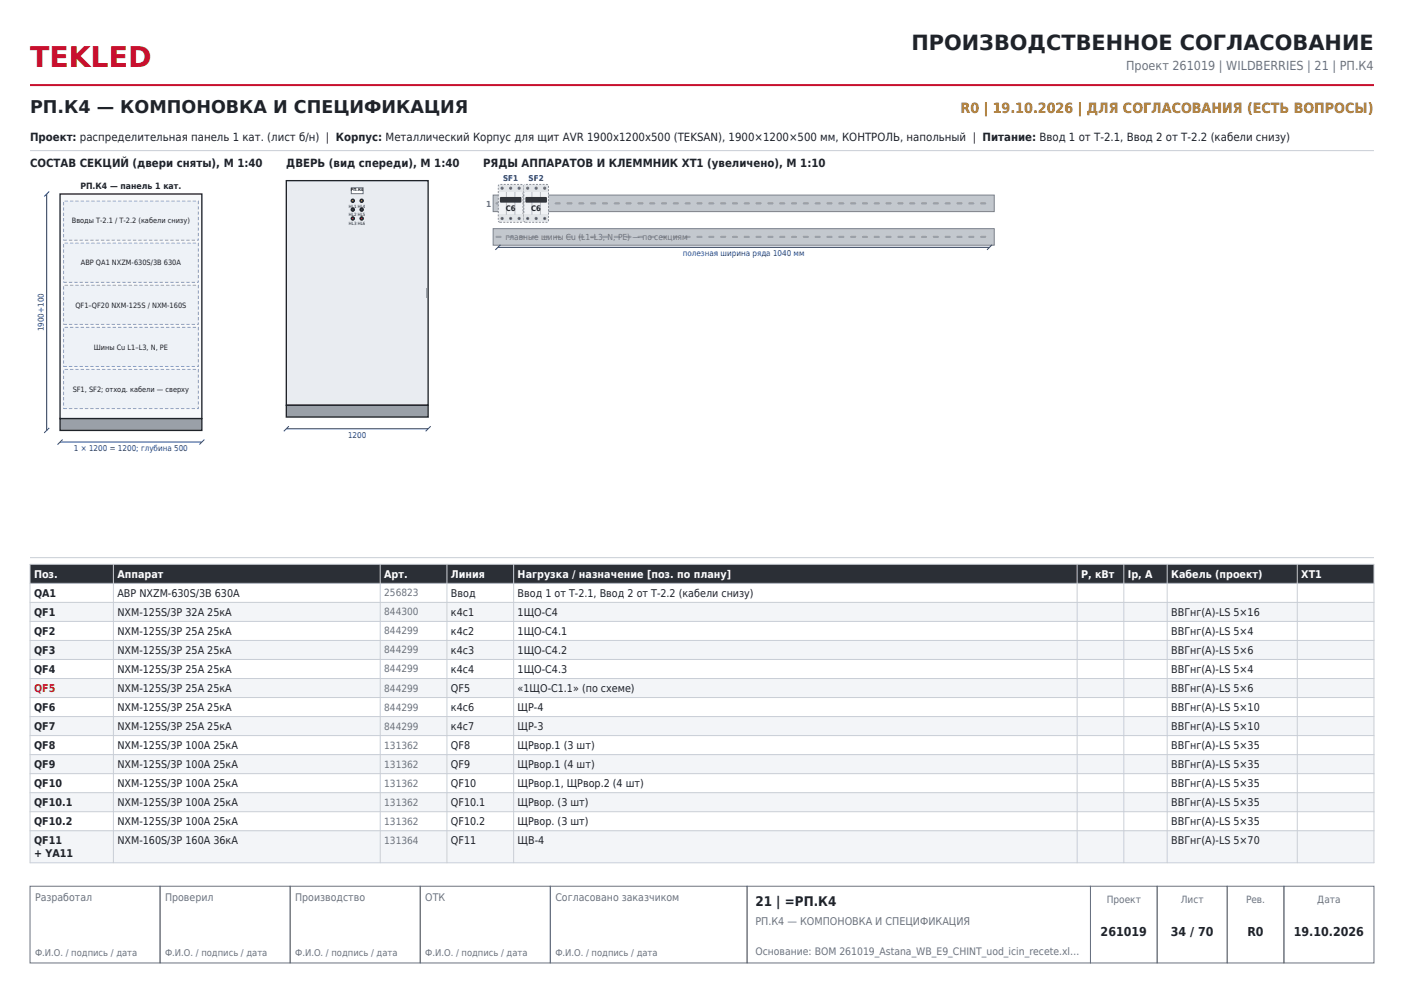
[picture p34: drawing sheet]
<svg xmlns="http://www.w3.org/2000/svg" width="297mm" height="210mm" viewBox="0 0 297 210" stroke-linecap="round" stroke-linejoin="round" font-family="sans-serif">
<defs><g id="words">
<text font-size="6" fill="#c8102e" x="6.3" y="14.1">TEKLED</text>
<text font-size="4.4" fill="#1f2329" x="192.8" y="10.6">ПРОИЗВОДСТВЕННОЕ СОГЛАСОВАНИЕ</text>
<text font-size="3.7" fill="#1f2329" x="6.3" y="24">РП.К4 — КОМПОНОВКА И СПЕЦИФИКАЦИЯ</text>
<text font-size="3" fill="#b26b00" x="203.2" y="24">R0 | 19.10.2026 | ДЛЯ СОГЛАСОВАНИЯ (ЕСТЬ ВОПРОСЫ)</text>
<text font-size="2.8" fill="#1f2329" x="159.8" y="191.7">21 | =РП.К4</text>
<text font-size="2.6" fill="#6b7280" x="238.2" y="14.8">Проект 261019 | WILDBERRIES | 21 | РП.К4</text>
<g font-size="2.6" fill="#1f2329">
<text x="232.8" y="198">261019</text>
<text x="247.7" y="198">34 / 70</text>
<text x="263.9" y="198">R0</text>
<text x="273.7" y="198">19.10.2026</text>
</g>
<g font-size="2.4" fill="#1f2329">
<text x="6.3" y="29.9">Проект: распределительная панель 1 кат. (лист б/н) | Корпус: Металлический Корпус для щит AVR 1900x1200x500 (TEKSAN), 1900×1200×500 мм, КОНТРОЛЬ, напольный | Питание: Ввод 1 от Т-2.1, Ввод 2 от Т-2.2 (кабели снизу)</text>
<text x="6.3" y="35.4">СОСТАВ СЕКЦИЙ (двери сняты), М 1:40</text>
<text x="60.6" y="35.4">ДВЕРЬ (вид спереди), М 1:40</text>
<text x="102.2" y="35.4">РЯДЫ АППАРАТОВ И КЛЕММНИК XT1 (увеличено), М 1:10</text>
</g>
<g font-size="2.3" fill="#fff">
<text x="7.2" y="122.2">Поз.</text>
<text x="24.8" y="122.2">Аппарат</text>
<text x="81.3" y="122.2">Арт.</text>
<text x="95.4" y="122.2">Линия</text>
<text x="109.5" y="122.2">Нагрузка / назначение [поз. по плану]</text>
<text x="228.7" y="122.2">P, кВт</text>
<text x="238.6" y="122.2">Iр, А</text>
<text x="247.8" y="122.2">Кабель (проект)</text>
<text x="275.3" y="122.2">XT1</text>
</g>
<g font-size="2.3" fill="#1f2329">
<text x="7.2" y="126.3">QA1</text>
<text x="7.2" y="130.3">QF1</text>
<text x="24.8" y="126.3">АВР NXZM-630S/3B 630A</text>
<text x="24.8" y="130.3">NXM-125S/3Р 32A 25кА</text>
<text x="95.4" y="126.3">Ввод</text>
<text x="95.4" y="130.3">к4с1</text>
<text x="109.5" y="126.3">Ввод 1 от Т-2.1, Ввод 2 от Т-2.2 (кабели снизу)</text>
<text x="109.5" y="130.3">1ЩО-С4</text>
<text x="247.8" y="130.3">ВВГнг(А)-LS 5×16</text>
<text x="7.2" y="134.3">QF2</text>
<text x="24.8" y="134.3">NXM-125S/3Р 25A 25кА</text>
<text x="95.4" y="134.3">к4с2</text>
<text x="109.5" y="134.3">1ЩО-С4.1</text>
<text x="247.8" y="134.3">ВВГнг(А)-LS 5×4</text>
<text x="7.2" y="138.3">QF3</text>
<text x="7.2" y="142.4">QF4</text>
<text x="24.8" y="138.3">NXM-125S/3Р 25A 25кА</text>
<text x="24.8" y="142.4">NXM-125S/3Р 25A 25кА</text>
<text x="95.4" y="138.3">к4с3</text>
<text x="95.4" y="142.4">к4с4</text>
<text x="109.5" y="138.3">1ЩО-С4.2</text>
<text x="109.5" y="142.4">1ЩО-С4.3</text>
<text x="247.8" y="138.3">ВВГнг(А)-LS 5×6</text>
<text x="247.8" y="142.4">ВВГнг(А)-LS 5×4</text>
<text x="24.8" y="146.4">NXM-125S/3Р 25A 25кА</text>
<text x="95.4" y="146.4">QF5</text>
<text x="109.5" y="146.4">«1ЩО-С1.1» (по схеме)</text>
<text x="247.8" y="146.4">ВВГнг(А)-LS 5×6</text>
<text x="7.2" y="150.4">QF6</text>
<text x="7.2" y="154.4">QF7</text>
<text x="24.8" y="150.4">NXM-125S/3Р 25A 25кА</text>
<text x="24.8" y="154.4">NXM-125S/3Р 25A 25кА</text>
<text x="95.4" y="150.4">к4с6</text>
<text x="95.4" y="154.4">к4с7</text>
<text x="109.5" y="150.4">ЩР-4</text>
<text x="109.5" y="154.4">ЩР-3</text>
<text x="247.8" y="150.4">ВВГнг(А)-LS 5×10</text>
<text x="247.8" y="154.4">ВВГнг(А)-LS 5×10</text>
<text x="7.2" y="158.5">QF8</text>
<text x="24.8" y="158.5">NXM-125S/3Р 100A 25кА</text>
<text x="95.4" y="158.5">QF8</text>
<text x="109.5" y="158.5">ЩРвор.1 (3 шт)</text>
<text x="247.8" y="158.5">ВВГнг(А)-LS 5×35</text>
<text x="7.2" y="162.5">QF9</text>
<text x="7.2" y="166.5">QF10</text>
<text x="24.8" y="162.5">NXM-125S/3Р 100A 25кА</text>
<text x="24.8" y="166.5">NXM-125S/3Р 100A 25кА</text>
<text x="95.4" y="162.5">QF9</text>
<text x="95.4" y="166.5">QF10</text>
<text x="109.5" y="162.5">ЩРвор.1 (4 шт)</text>
<text x="109.5" y="166.5">ЩРвор.1, ЩРвор.2 (4 шт)</text>
<text x="247.8" y="162.5">ВВГнг(А)-LS 5×35</text>
<text x="247.8" y="166.5">ВВГнг(А)-LS 5×35</text>
<text x="7.2" y="170.5">QF10.1</text>
<text x="24.8" y="170.5">NXM-125S/3Р 100A 25кА</text>
<text x="95.4" y="170.5">QF10.1</text>
<text x="109.5" y="170.5">ЩРвор. (3 шт)</text>
<text x="247.8" y="170.5">ВВГнг(А)-LS 5×35</text>
<text x="7.2" y="174.6">QF10.2</text>
<text x="7.2" y="178.6">QF11</text>
<text x="24.8" y="174.6">NXM-125S/3Р 100A 25кА</text>
<text x="24.8" y="178.6">NXM-160S/3Р 160A 36кА</text>
<text x="95.4" y="174.6">QF10.2</text>
<text x="95.4" y="178.6">QF11</text>
<text x="109.5" y="174.6">ЩРвор. (3 шт)</text>
<text x="109.5" y="178.6">ЩВ-4</text>
<text x="247.8" y="174.6">ВВГнг(А)-LS 5×35</text>
<text x="247.8" y="178.6">ВВГнг(А)-LS 5×70</text>
<text x="7.2" y="181.3">+ YA11</text>
</g>
<text font-size="2.3" fill="#c8102e" x="7.2" y="146.4">QF5</text>
<text font-size="2.3" fill="#6b7280" x="159.8" y="195.5">РП.К4 — КОМПОНОВКА И СПЕЦИФИКАЦИЯ</text>
<g font-size="2.2" fill="#6b7280">
<text x="7.4" y="190.6">Разработал</text>
<text x="34.9" y="190.6">Проверил</text>
<text x="62.4" y="190.6">Производство</text>
<text x="90" y="190.6">ОТК</text>
<text x="117.5" y="190.6">Согласовано заказчиком</text>
<text x="159.8" y="201.9">Основание: BOM 261019_Astana_WB_E9_CHINT_uod_icin_recete.xl…</text>
</g>
<g font-size="2.1" fill="#6b7280">
<text x="81.3" y="126.1">256823</text>
<text x="81.3" y="130.1">844300</text>
<text x="81.3" y="134.2">844299</text>
<text x="81.3" y="138.2">844299</text>
<text x="81.3" y="142.2">844299</text>
<text x="81.3" y="146.2">844299</text>
<text x="81.3" y="150.3">844299</text>
<text x="81.3" y="154.3">844299</text>
<text x="81.3" y="158.3">131362</text>
<text x="81.3" y="162.3">131362</text>
<text x="81.3" y="166.4">131362</text>
<text x="81.3" y="170.4">131362</text>
<text x="81.3" y="174.4">131362</text>
<text x="81.3" y="178.4">131364</text>
<text x="234.1" y="190.9">Проект</text>
<text x="249.8" y="190.9">Лист</text>
<text x="263.6" y="190.9">Рев.</text>
<text x="278.7" y="190.9">Дата</text>
</g>
<g font-size="2" fill="#6b7280">
<text x="7.4" y="202.2">Ф.И.О. / подпись / дата</text>
<text x="34.9" y="202.2">Ф.И.О. / подпись / дата</text>
<text x="62.4" y="202.2">Ф.И.О. / подпись / дата</text>
<text x="90" y="202.2">Ф.И.О. / подпись / дата</text>
<text x="117.5" y="202.2">Ф.И.О. / подпись / дата</text>
</g>
<text font-size="1.8" fill="#1f2329" x="17" y="40">РП.К4 — панель 1 кат.</text>
<g font-size="1.8" fill="#6b7280">
<text x="102.9" y="43.7">1</text>
<text x="106.9" y="50.8">главные шины Cu (L1–L3, N, PE) — по секциям</text>
</g>
<g font-size="1.7" fill="#0b3d91">
<text x="106.4" y="38.3">SF1</text>
<text x="111.8" y="38.3">SF2</text>
<text x="144.4" y="54.2">полезная ширина ряда 1040 мм</text>
<text x="9.2" y="70.1" transform="rotate(-90 9.2 70.1)">1900+100</text>
<text x="15.6" y="95.4">1 × 1200 = 1200; глубина 500</text>
<text x="73.6" y="92.5">1200</text>
</g>
<g font-size="1.6" fill="#1f2329">
<text x="15.2" y="47.2">Вводы Т-2.1 / Т-2.2 (кабели снизу)</text>
<text x="107" y="44.6">C6</text>
<text x="112.4" y="44.6">C6</text>
<text x="17.1" y="56.1">АВР QA1 NXZM-630S/3B 630A</text>
<text x="16" y="65">QF1–QF20 NXM-125S / NXM-160S</text>
<text x="19.8" y="73.9">Шины Cu L1–L3, N, PE</text>
<text x="15.4" y="82.8">SF1, SF2; отход. кабели — сверху</text>
</g>
<g font-size=".9" fill="#1f2329">
<text x="73.8" y="43.9">HL1 HL4</text>
<text x="73.8" y="45.8">HL2 HL5</text>
<text x="73.8" y="47.7">HL3 HL6</text>
</g>
<text font-size=".8" fill="#1f2329" x="74.2" y="40.4">РП.К4</text>
</g></defs>
<path d="M6.3 18h284.4" fill="none" stroke="#c8102e" stroke-width=".42"/>
<path d="M6.3 187.4h27.6v16.2h-27.6zM33.9 187.4h27.5v16.2h-27.5zM61.4 187.4h27.5v16.2h-27.5zM88.9 187.4h27.5v16.2h-27.5zM116.4 187.4h41.6v16.2h-41.6zM158 187.4h72.7v16.2h-72.7zM230.7 187.4h14.1v16.2h-14.1zM244.8 187.4h14.8v16.2h-14.8zM259.6 187.4h12v16.2h-12zM271.6 187.4h19.1v16.2h-19.1z" fill="none" stroke="#6b7280" stroke-width=".21"/>
<path d="M6.3 31.9h284.4" fill="none" stroke="#c9ced6" stroke-width=".21"/>
<path d="M12.7 41h30v47.5h-30z" fill-rule="evenodd" fill="#f7f8fa" stroke="#1f2329" stroke-width=".28"/>
<path d="M12.7 88.5h30v2.5h-30z" fill-rule="evenodd" fill="#9aa0a8" stroke="#1f2329" stroke-width=".28"/>
<g fill="#eef2f7" stroke="#8fa3c7" stroke-width=".21" stroke-dasharray=".7 .4" stroke-linecap="butt">
<path d="M13.4 42.5h28.5v8.3h-28.5z" fill-rule="evenodd"/>
<path d="M13.4 51.4h28.5v8.3h-28.5z" fill-rule="evenodd"/>
<path d="M13.4 60.3h28.5v8.3h-28.5z" fill-rule="evenodd"/>
<path d="M13.4 69.2h28.5v8.3h-28.5z" fill-rule="evenodd"/>
<path d="M13.4 78.1h28.5v8.3h-28.5z" fill-rule="evenodd"/>
</g>
<path d="M9.9 41v50M10.4 40.5l-1.1 1.1M10.4 90.5l-1.1 1.1M12.7 93.5h30M13.2 93l-1 1M43.2 93l-1 1" fill="none" stroke="#0b3d91" stroke-width=".21"/>
<path d="M60.6 38.2h30v47.5h-30z" fill-rule="evenodd" fill="#e9ecf1" stroke="#1f2329" stroke-width=".28"/>
<path d="M90.2 61h.2v2h-.2z" fill-rule="evenodd" fill="#9aa0a8"/>
<path d="M60.6 85.7h30v2.5h-30z" fill-rule="evenodd" fill="#9aa0a8" stroke="#1f2329" stroke-width=".28"/>
<path d="M74.3 39.7h2.5v1.3h-2.5z" fill-rule="evenodd" fill="#fff" stroke="#6b7280" stroke-width=".21"/>
<circle cx="74.6" cy="42.5" r=".36" fill="#c9cdd2" stroke="#1f2329" stroke-width=".21"/>
<circle cx="74.6" cy="42.5" r=".26" fill="#f2b705" stroke="#1f2329" stroke-width=".21"/>
<circle cx="74.6" cy="44.3" r=".36" fill="#c9cdd2" stroke="#1f2329" stroke-width=".21"/>
<circle cx="74.6" cy="44.3" r=".26" fill="#2e7d32" stroke="#1f2329" stroke-width=".21"/>
<circle cx="74.6" cy="46.2" r=".36" fill="#c9cdd2" stroke="#1f2329" stroke-width=".21"/>
<circle cx="74.6" cy="46.2" r=".26" fill="#d32f2f" stroke="#1f2329" stroke-width=".21"/>
<circle cx="76.5" cy="42.5" r=".36" fill="#c9cdd2" stroke="#1f2329" stroke-width=".21"/>
<circle cx="76.5" cy="42.5" r=".26" fill="#f2b705" stroke="#1f2329" stroke-width=".21"/>
<circle cx="76.5" cy="44.3" r=".36" fill="#c9cdd2" stroke="#1f2329" stroke-width=".21"/>
<circle cx="76.5" cy="44.3" r=".26" fill="#2e7d32" stroke="#1f2329" stroke-width=".21"/>
<circle cx="76.5" cy="46.2" r=".36" fill="#c9cdd2" stroke="#1f2329" stroke-width=".21"/>
<circle cx="76.5" cy="46.2" r=".26" fill="#d32f2f" stroke="#1f2329" stroke-width=".21"/>
<path d="M60.6 90.7h30M61.1 90.1l-1.1 1.1M91.1 90.1l-1.1 1.1" fill="none" stroke="#0b3d91" stroke-width=".21"/>
<path d="M104.3 41.3h106v3.5h-106z" fill-rule="evenodd" fill="#c3c8ce" stroke="#7a818b" stroke-width=".21"/>
<g fill="#9aa0a8">
<path d="M104.9 42.8h1l.2 .2-.2 .2h-.8h-.2z" fill-rule="evenodd"/>
<path d="M107.4 42.8h1l.2 .2-.2 .2h-.8h-.2z" fill-rule="evenodd"/>
<path d="M109.9 42.8h1l.2 .2-.2 .2h-.8h-.2z" fill-rule="evenodd"/>
<path d="M112.4 42.8h1l.2 .2-.2 .2h-.8h-.2z" fill-rule="evenodd"/>
<path d="M114.9 42.8h1l.2 .2-.2 .2h-.8h-.2z" fill-rule="evenodd"/>
<path d="M117.4 42.8h1l.2 .2-.2 .2h-.8h-.2z" fill-rule="evenodd"/>
<path d="M119.9 42.8h1l.2 .2-.2 .2h-.8h-.2z" fill-rule="evenodd"/>
<path d="M122.4 42.8h1l.2 .2-.2 .2h-.8h-.2z" fill-rule="evenodd"/>
<path d="M124.9 42.8h1l.2 .2-.2 .2h-.8h-.2z" fill-rule="evenodd"/>
<path d="M127.4 42.8h1l.2 .2-.2 .2h-.8h-.2z" fill-rule="evenodd"/>
<path d="M129.9 42.8h1l.2 .2-.2 .2h-.8h-.2z" fill-rule="evenodd"/>
<path d="M132.4 42.8h1l.2 .2-.2 .2h-.8h-.2z" fill-rule="evenodd"/>
<path d="M134.9 42.8h1l.2 .2-.2 .2h-.8h-.2z" fill-rule="evenodd"/>
<path d="M137.4 42.8h1l.2 .2-.2 .2h-.8h-.2z" fill-rule="evenodd"/>
<path d="M139.9 42.8h1l.2 .2-.2 .2h-.8h-.2z" fill-rule="evenodd"/>
<path d="M142.4 42.8h1l.2 .2-.2 .2h-.8h-.2z" fill-rule="evenodd"/>
<path d="M144.9 42.8h1l.2 .2-.2 .2h-.8h-.2z" fill-rule="evenodd"/>
<path d="M147.4 42.8h1l.2 .2-.2 .2h-.8h-.2z" fill-rule="evenodd"/>
<path d="M149.9 42.8h1l.2 .2-.2 .2h-.8h-.2z" fill-rule="evenodd"/>
<path d="M152.4 42.8h1l.2 .2-.2 .2h-.8h-.2z" fill-rule="evenodd"/>
<path d="M154.9 42.8h1l.2 .2-.2 .2h-.8h-.2z" fill-rule="evenodd"/>
<path d="M157.4 42.8h1l.2 .2-.2 .2h-.8h-.2z" fill-rule="evenodd"/>
<path d="M159.9 42.8h1l.2 .2-.2 .2h-.8h-.2z" fill-rule="evenodd"/>
<path d="M162.4 42.8h1l.2 .2-.2 .2h-.8h-.2z" fill-rule="evenodd"/>
<path d="M164.9 42.8h1l.2 .2-.2 .2h-.8h-.2z" fill-rule="evenodd"/>
<path d="M167.4 42.8h1l.2 .2-.2 .2h-.8h-.2z" fill-rule="evenodd"/>
<path d="M169.9 42.8h1l.2 .2-.2 .2h-.8h-.2z" fill-rule="evenodd"/>
<path d="M172.4 42.8h1l.2 .2-.2 .2h-.8h-.2z" fill-rule="evenodd"/>
<path d="M174.9 42.8h1l.2 .2-.2 .2h-.8h-.2z" fill-rule="evenodd"/>
<path d="M177.4 42.8h1l.2 .2-.2 .2h-.8h-.2z" fill-rule="evenodd"/>
<path d="M179.9 42.8h1l.2 .2-.2 .2h-.8h-.2z" fill-rule="evenodd"/>
<path d="M182.4 42.8h1l.2 .2-.2 .2h-.8h-.2z" fill-rule="evenodd"/>
<path d="M184.9 42.8h1l.2 .2-.2 .2h-.8h-.2z" fill-rule="evenodd"/>
<path d="M187.4 42.8h1l.2 .2-.2 .2h-.8h-.2z" fill-rule="evenodd"/>
<path d="M189.9 42.8h1l.2 .2-.2 .2h-.8h-.2z" fill-rule="evenodd"/>
<path d="M192.4 42.8h1l.2 .2-.2 .2h-.8h-.2z" fill-rule="evenodd"/>
<path d="M194.9 42.8h1l.2 .2-.2 .2h-.8h-.2z" fill-rule="evenodd"/>
<path d="M197.4 42.8h1l.2 .2-.2 .2h-.8h-.2z" fill-rule="evenodd"/>
<path d="M199.9 42.8h1l.2 .2-.2 .2h-.8h-.2z" fill-rule="evenodd"/>
<path d="M202.4 42.8h1l.2 .2-.2 .2h-.8h-.2z" fill-rule="evenodd"/>
<path d="M204.9 42.8h1l.2 .2-.2 .2h-.8h-.2z" fill-rule="evenodd"/>
<path d="M207.4 42.8h1l.2 .2-.2 .2h-.8h-.2z" fill-rule="evenodd"/>
</g>
<path d="M105.5 39.2l.3-.2h4.5l.3 .2v7.5l-.1 .3h-4.7l-.3-.2z" fill-rule="evenodd" fill="#f1f2f3" stroke="#8a9099" stroke-width=".21" stroke-dasharray=".4 .3" stroke-linecap="butt"/>
<g fill="#e1e4e8">
<path d="M105.6 39.3h4.9v1.3h-4.9z" fill-rule="evenodd"/>
<path d="M105.6 45.4h4.9v1.4h-4.9z" fill-rule="evenodd"/>
</g>
<circle cx="106.2" cy="39.8" r=".23" fill="#d9dce0" stroke="#6b7280" stroke-width=".21"/>
<path d="M106.1 39.8h.3" fill="none" stroke="#4b5058" stroke-width=".21"/>
<circle cx="106.2" cy="46.2" r=".23" fill="#d9dce0" stroke="#6b7280" stroke-width=".21"/>
<path d="M106.1 46.2h.3" fill="none" stroke="#4b5058" stroke-width=".21"/>
<circle cx="108" cy="39.8" r=".23" fill="#d9dce0" stroke="#6b7280" stroke-width=".21"/>
<path d="M107.9 39.8h.3" fill="none" stroke="#4b5058" stroke-width=".21"/>
<circle cx="108" cy="46.2" r=".23" fill="#d9dce0" stroke="#6b7280" stroke-width=".21"/>
<path d="M107.9 46.2h.3" fill="none" stroke="#4b5058" stroke-width=".21"/>
<path d="M107.1 40.6v4.8" fill="none" stroke="#b9bec5" stroke-width=".21"/>
<circle cx="109.8" cy="39.8" r=".23" fill="#d9dce0" stroke="#6b7280" stroke-width=".21"/>
<path d="M109.7 39.8h.3" fill="none" stroke="#4b5058" stroke-width=".21"/>
<circle cx="109.8" cy="46.2" r=".23" fill="#d9dce0" stroke="#6b7280" stroke-width=".21"/>
<path d="M109.7 46.2h.3" fill="none" stroke="#4b5058" stroke-width=".21"/>
<path d="M108.9 40.6v4.8" fill="none" stroke="#b9bec5" stroke-width=".21"/>
<path d="M105.8 41.7h4.3l.2 .2v.7l-.2 .3h-4.1l-.3-.3z" fill-rule="evenodd" fill="#2f343b"/>
<path d="M110.9 39.2l.3-.2h4.5l.3 .2v7.5l-.1 .3h-4.7l-.3-.2z" fill-rule="evenodd" fill="#f1f2f3" stroke="#8a9099" stroke-width=".21" stroke-dasharray=".4 .3" stroke-linecap="butt"/>
<g fill="#e1e4e8">
<path d="M111 39.3h4.9v1.3h-4.9z" fill-rule="evenodd"/>
<path d="M111 45.4h4.9v1.4h-4.9z" fill-rule="evenodd"/>
</g>
<circle cx="111.6" cy="39.8" r=".23" fill="#d9dce0" stroke="#6b7280" stroke-width=".21"/>
<path d="M111.5 39.8h.3" fill="none" stroke="#4b5058" stroke-width=".21"/>
<circle cx="111.6" cy="46.2" r=".23" fill="#d9dce0" stroke="#6b7280" stroke-width=".21"/>
<path d="M111.5 46.2h.3" fill="none" stroke="#4b5058" stroke-width=".21"/>
<circle cx="113.4" cy="39.8" r=".23" fill="#d9dce0" stroke="#6b7280" stroke-width=".21"/>
<path d="M113.3 39.8h.3" fill="none" stroke="#4b5058" stroke-width=".21"/>
<circle cx="113.4" cy="46.2" r=".23" fill="#d9dce0" stroke="#6b7280" stroke-width=".21"/>
<path d="M113.3 46.2h.3" fill="none" stroke="#4b5058" stroke-width=".21"/>
<path d="M112.5 40.6v4.8" fill="none" stroke="#b9bec5" stroke-width=".21"/>
<circle cx="115.2" cy="39.8" r=".23" fill="#d9dce0" stroke="#6b7280" stroke-width=".21"/>
<path d="M115.1 39.8h.3" fill="none" stroke="#4b5058" stroke-width=".21"/>
<circle cx="115.2" cy="46.2" r=".23" fill="#d9dce0" stroke="#6b7280" stroke-width=".21"/>
<path d="M115.1 46.2h.3" fill="none" stroke="#4b5058" stroke-width=".21"/>
<path d="M114.3 40.6v4.8" fill="none" stroke="#b9bec5" stroke-width=".21"/>
<path d="M111.2 41.7h4.3l.2 .2v.7l-.2 .3h-4.1l-.3-.3z" fill-rule="evenodd" fill="#2f343b"/>
<path d="M104.3 48.4h106v3.5h-106z" fill-rule="evenodd" fill="#c3c8ce" stroke="#7a818b" stroke-width=".21"/>
<g fill="#9aa0a8">
<path d="M104.9 49.9h1l.2 .2-.2 .2h-.8h-.2z" fill-rule="evenodd"/>
<path d="M107.4 49.9h1l.2 .2-.2 .2h-.8h-.2z" fill-rule="evenodd"/>
<path d="M109.9 49.9h1l.2 .2-.2 .2h-.8h-.2z" fill-rule="evenodd"/>
<path d="M112.4 49.9h1l.2 .2-.2 .2h-.8h-.2z" fill-rule="evenodd"/>
<path d="M114.9 49.9h1l.2 .2-.2 .2h-.8h-.2z" fill-rule="evenodd"/>
<path d="M117.4 49.9h1l.2 .2-.2 .2h-.8h-.2z" fill-rule="evenodd"/>
<path d="M119.9 49.9h1l.2 .2-.2 .2h-.8h-.2z" fill-rule="evenodd"/>
<path d="M122.4 49.9h1l.2 .2-.2 .2h-.8h-.2z" fill-rule="evenodd"/>
<path d="M124.9 49.9h1l.2 .2-.2 .2h-.8h-.2z" fill-rule="evenodd"/>
<path d="M127.4 49.9h1l.2 .2-.2 .2h-.8h-.2z" fill-rule="evenodd"/>
<path d="M129.9 49.9h1l.2 .2-.2 .2h-.8h-.2z" fill-rule="evenodd"/>
<path d="M132.4 49.9h1l.2 .2-.2 .2h-.8h-.2z" fill-rule="evenodd"/>
<path d="M134.9 49.9h1l.2 .2-.2 .2h-.8h-.2z" fill-rule="evenodd"/>
<path d="M137.4 49.9h1l.2 .2-.2 .2h-.8h-.2z" fill-rule="evenodd"/>
<path d="M139.9 49.9h1l.2 .2-.2 .2h-.8h-.2z" fill-rule="evenodd"/>
<path d="M142.4 49.9h1l.2 .2-.2 .2h-.8h-.2z" fill-rule="evenodd"/>
<path d="M144.9 49.9h1l.2 .2-.2 .2h-.8h-.2z" fill-rule="evenodd"/>
<path d="M147.4 49.9h1l.2 .2-.2 .2h-.8h-.2z" fill-rule="evenodd"/>
<path d="M149.9 49.9h1l.2 .2-.2 .2h-.8h-.2z" fill-rule="evenodd"/>
<path d="M152.4 49.9h1l.2 .2-.2 .2h-.8h-.2z" fill-rule="evenodd"/>
<path d="M154.9 49.9h1l.2 .2-.2 .2h-.8h-.2z" fill-rule="evenodd"/>
<path d="M157.4 49.9h1l.2 .2-.2 .2h-.8h-.2z" fill-rule="evenodd"/>
<path d="M159.9 49.9h1l.2 .2-.2 .2h-.8h-.2z" fill-rule="evenodd"/>
<path d="M162.4 49.9h1l.2 .2-.2 .2h-.8h-.2z" fill-rule="evenodd"/>
<path d="M164.9 49.9h1l.2 .2-.2 .2h-.8h-.2z" fill-rule="evenodd"/>
<path d="M167.4 49.9h1l.2 .2-.2 .2h-.8h-.2z" fill-rule="evenodd"/>
<path d="M169.9 49.9h1l.2 .2-.2 .2h-.8h-.2z" fill-rule="evenodd"/>
<path d="M172.4 49.9h1l.2 .2-.2 .2h-.8h-.2z" fill-rule="evenodd"/>
<path d="M174.9 49.9h1l.2 .2-.2 .2h-.8h-.2z" fill-rule="evenodd"/>
<path d="M177.4 49.9h1l.2 .2-.2 .2h-.8h-.2z" fill-rule="evenodd"/>
<path d="M179.9 49.9h1l.2 .2-.2 .2h-.8h-.2z" fill-rule="evenodd"/>
<path d="M182.4 49.9h1l.2 .2-.2 .2h-.8h-.2z" fill-rule="evenodd"/>
<path d="M184.9 49.9h1l.2 .2-.2 .2h-.8h-.2z" fill-rule="evenodd"/>
<path d="M187.4 49.9h1l.2 .2-.2 .2h-.8h-.2z" fill-rule="evenodd"/>
<path d="M189.9 49.9h1l.2 .2-.2 .2h-.8h-.2z" fill-rule="evenodd"/>
<path d="M192.4 49.9h1l.2 .2-.2 .2h-.8h-.2z" fill-rule="evenodd"/>
<path d="M194.9 49.9h1l.2 .2-.2 .2h-.8h-.2z" fill-rule="evenodd"/>
<path d="M197.4 49.9h1l.2 .2-.2 .2h-.8h-.2z" fill-rule="evenodd"/>
<path d="M199.9 49.9h1l.2 .2-.2 .2h-.8h-.2z" fill-rule="evenodd"/>
<path d="M202.4 49.9h1l.2 .2-.2 .2h-.8h-.2z" fill-rule="evenodd"/>
<path d="M204.9 49.9h1l.2 .2-.2 .2h-.8h-.2z" fill-rule="evenodd"/>
<path d="M207.4 49.9h1l.2 .2-.2 .2h-.8h-.2z" fill-rule="evenodd"/>
</g>
<path d="M105.3 52.3h104M105.9 51.8l-1.1 1M209.9 51.8l-1.1 1" fill="none" stroke="#0b3d91" stroke-width=".21"/>
<path d="M6.3 117.9h284.4" fill="none" stroke="#c9ced6" stroke-width=".21"/>
<path d="M6.3 119.3h284.4v4.1h-284.4z" fill-rule="evenodd" fill="#2b2f36"/>
<g fill="#f3f5f8">
<path d="M6.3 127.4h284.4v4h-284.4z" fill-rule="evenodd"/>
<path d="M6.3 135.4h284.4v4.1h-284.4z" fill-rule="evenodd"/>
<path d="M6.3 143.5h284.4v4h-284.4z" fill-rule="evenodd"/>
<path d="M6.3 151.5h284.4v4.1h-284.4z" fill-rule="evenodd"/>
<path d="M6.3 159.6h284.4v4h-284.4z" fill-rule="evenodd"/>
<path d="M6.3 167.6h284.4v4.1h-284.4z" fill-rule="evenodd"/>
<path d="M6.3 175.7h284.4v6.8h-284.4z" fill-rule="evenodd"/>
</g>
<g fill="none" stroke="#c9ced6" stroke-width=".21">
<path d="M6.3 119.3h284.4v63.2h-284.4zM24 119.3v63.2M80.4 119.3v63.2M94.5 119.3v63.2M108.7 119.3v63.2M227.9 119.3v63.2M237.7 119.3v63.2M246.9 119.3v63.2M274.4 119.3v63.2M6.3 123.4h284.4M6.3 127.4h284.4M6.3 131.4h284.4"/>
<path d="M6.3 135.4h284.4M6.3 139.5h284.4M6.3 143.5h284.4M6.3 147.5h284.4M6.3 151.5h284.4M6.3 155.6h284.4M6.3 159.6h284.4M6.3 163.6h284.4M6.3 167.6h284.4M6.3 171.7h284.4M6.3 175.7h284.4"/>
</g>
<use href="#words"/>
</svg>
